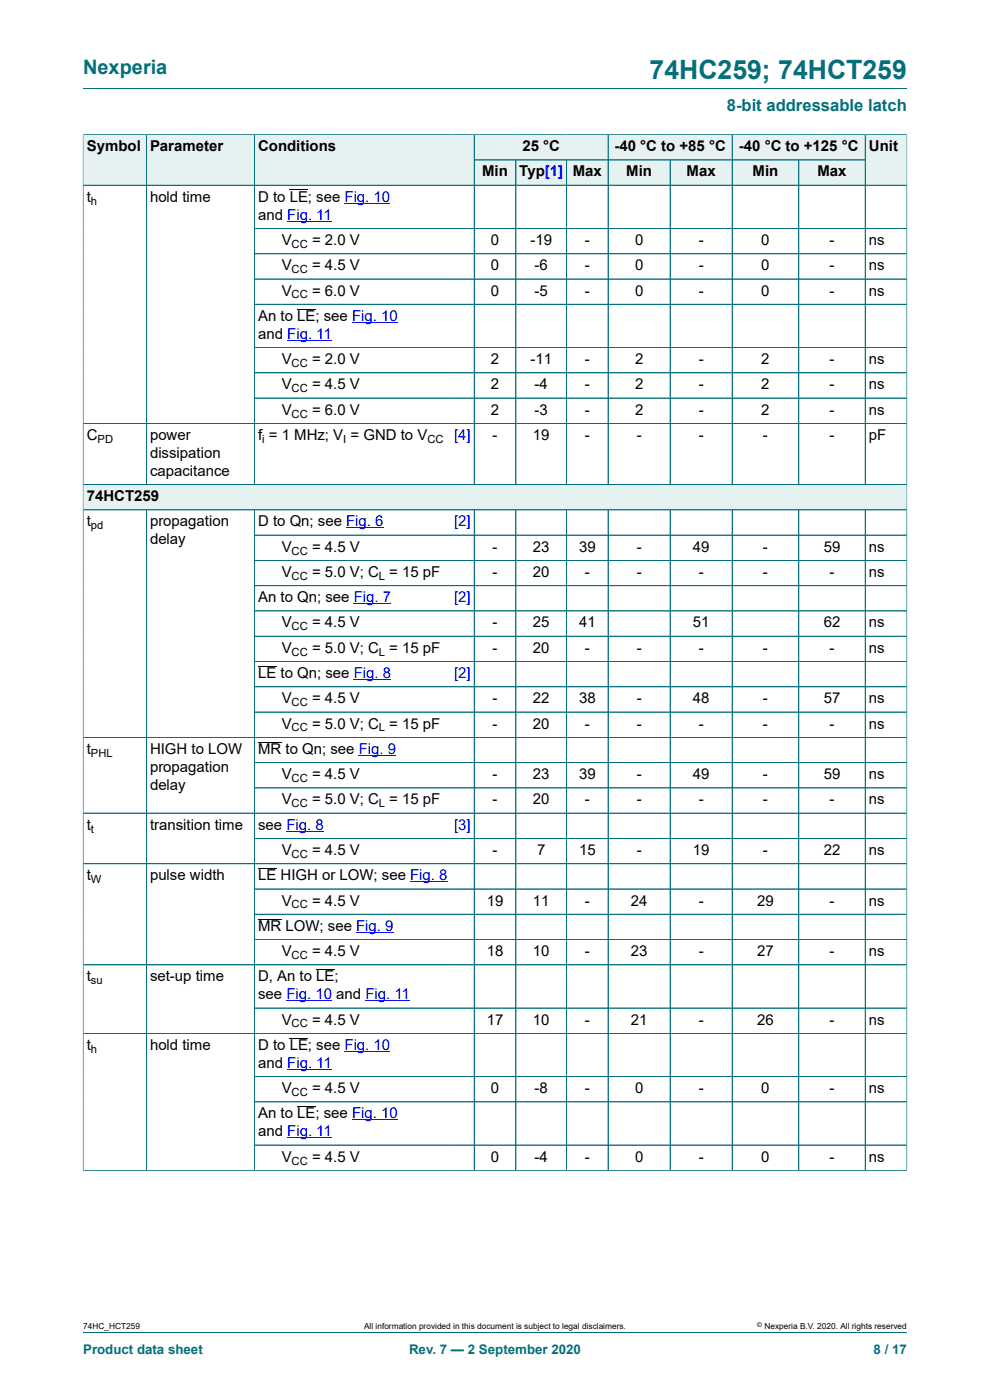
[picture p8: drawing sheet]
<svg xmlns="http://www.w3.org/2000/svg" width="210mm" height="297mm" viewBox="0 0 210 297" stroke-linecap="round" stroke-linejoin="round" font-family="sans-serif">
<defs><g id="words">
<text font-size="5.6" fill="#036f7b" x="137.8" y="16.8">74HC259; 74HCT259</text>
<text font-size="4.2" fill="#036f7b" x="17.6" y="15.6">Nexperia</text>
<text font-size="3.5" fill="#036f7b" x="154.2" y="23.7">8-bit addressable latch</text>
<g font-size="3.2">
<text x="18.4" y="32.1">Symbol</text>
<text x="31.8" y="32.1">Parameter</text>
<text x="54.8" y="32.1">Conditions</text>
<text x="110.8" y="32.1">25 °C</text>
<text x="130.4" y="32.1">-40 °C to +85 °C</text>
<text x="156.7" y="32.1">-40 °C to +125 °C</text>
<text x="184.3" y="32.1">Unit</text>
<text x="102.3" y="37.4">Min</text>
<text x="110.2" y="37.4">Typ[1]</text>
<text x="121.5" y="37.4">Max</text>
<text x="132.9" y="37.4">Min</text>
<text x="145.7" y="37.4">Max</text>
<text x="159.6" y="37.4">Min</text>
<text x="173.4" y="37.4">Max</text>
<text x="18.4" y="42.8">t</text>
<text x="31.8" y="42.8">hold time</text>
<text x="54.8" y="42.8">D to LE; see Fig. 10</text>
<text x="54.8" y="46.6">and Fig. 11</text>
<text x="59.8" y="52">V</text>
<text x="66.2" y="52">= 2.0 V</text>
<text x="104.1" y="52">0</text>
<text x="112.5" y="52">-19</text>
<text x="124.1" y="52">-</text>
<text x="134.7" y="52">0</text>
<text x="148.2" y="52">-</text>
<text x="161.5" y="52">0</text>
<text x="176" y="52">-</text>
<text x="184.3" y="52">ns</text>
<text x="59.8" y="57.3">V</text>
<text x="66.2" y="57.3">= 4.5 V</text>
<text x="104.1" y="57.3">0</text>
<text x="113.4" y="57.3">-6</text>
<text x="124.1" y="57.3">-</text>
<text x="134.7" y="57.3">0</text>
<text x="148.2" y="57.3">-</text>
<text x="161.5" y="57.3">0</text>
<text x="176" y="57.3">-</text>
<text x="184.3" y="57.3">ns</text>
<text x="59.8" y="62.7">V</text>
<text x="66.2" y="62.7">= 6.0 V</text>
<text x="104.1" y="62.7">0</text>
<text x="113.4" y="62.7">-5</text>
<text x="124.1" y="62.7">-</text>
<text x="134.7" y="62.7">0</text>
<text x="148.2" y="62.7">-</text>
<text x="161.5" y="62.7">0</text>
<text x="176" y="62.7">-</text>
<text x="184.3" y="62.7">ns</text>
<text x="54.8" y="68.1">An to LE; see Fig. 10</text>
<text x="54.8" y="71.9">and Fig. 11</text>
<text x="59.8" y="77.2">V</text>
<text x="66.2" y="77.2">= 2.0 V</text>
<text x="104.1" y="77.2">2</text>
<text x="112.5" y="77.2">-11</text>
<text x="124.1" y="77.2">-</text>
<text x="134.7" y="77.2">2</text>
<text x="148.2" y="77.2">-</text>
<text x="161.5" y="77.2">2</text>
<text x="176" y="77.2">-</text>
<text x="184.3" y="77.2">ns</text>
<text x="59.8" y="82.6">V</text>
<text x="66.2" y="82.6">= 4.5 V</text>
<text x="104.1" y="82.6">2</text>
<text x="113.4" y="82.6">-4</text>
<text x="124.1" y="82.6">-</text>
<text x="134.7" y="82.6">2</text>
<text x="148.2" y="82.6">-</text>
<text x="161.5" y="82.6">2</text>
<text x="176" y="82.6">-</text>
<text x="184.3" y="82.6">ns</text>
<text x="59.8" y="88">V</text>
<text x="66.2" y="88">= 6.0 V</text>
<text x="104.1" y="88">2</text>
<text x="113.4" y="88">-3</text>
<text x="124.1" y="88">-</text>
<text x="134.7" y="88">2</text>
<text x="148.2" y="88">-</text>
<text x="161.5" y="88">2</text>
<text x="176" y="88">-</text>
<text x="184.3" y="88">ns</text>
<text x="18.4" y="93.3">C</text>
<text x="31.8" y="93.3">power</text>
<text x="54.8" y="93.3">f = 1 MHz; V = GND to V</text>
<text x="104.5" y="93.3">-</text>
<text x="113" y="93.3">19</text>
<text x="124.1" y="93.3">-</text>
<text x="135.1" y="93.3">-</text>
<text x="148.2" y="93.3">-</text>
<text x="161.8" y="93.3">-</text>
<text x="176" y="93.3">-</text>
<text x="184.3" y="93.3">pF</text>
<text x="31.8" y="97.1">dissipation</text>
<text x="31.8" y="100.9">capacitance</text>
<text x="18.4" y="106.3">74HCT259</text>
<text x="18.4" y="111.7">t</text>
<text x="31.8" y="111.7">propagation</text>
<text x="54.8" y="111.7">D to Qn; see Fig. 6</text>
<text x="31.8" y="115.5">delay</text>
<text x="59.8" y="117">V</text>
<text x="66.2" y="117">= 4.5 V</text>
<text x="104.5" y="117">-</text>
<text x="113" y="117">23</text>
<text x="122.8" y="117">39</text>
<text x="135.1" y="117">-</text>
<text x="147" y="117">49</text>
<text x="161.8" y="117">-</text>
<text x="174.7" y="117">59</text>
<text x="184.3" y="117">ns</text>
<text x="59.8" y="122.4">V</text>
<text x="66.2" y="122.4">= 5.0 V; C = 15 pF</text>
<text x="104.5" y="122.4">-</text>
<text x="113" y="122.4">20</text>
<text x="124.1" y="122.4">-</text>
<text x="135.1" y="122.4">-</text>
<text x="148.2" y="122.4">-</text>
<text x="161.8" y="122.4">-</text>
<text x="176" y="122.4">-</text>
<text x="184.3" y="122.4">ns</text>
<text x="54.8" y="127.8">An to Qn; see Fig. 7</text>
<text x="59.8" y="133.1">V</text>
<text x="66.2" y="133.1">= 4.5 V</text>
<text x="104.5" y="133.1">-</text>
<text x="113" y="133.1">25</text>
<text x="122.8" y="133.1">41</text>
<text x="147" y="133.1">51</text>
<text x="174.7" y="133.1">62</text>
<text x="184.3" y="133.1">ns</text>
<text x="54.8" y="143.8">LE to Qn; see Fig. 8</text>
<text x="59.8" y="138.5">V</text>
<text x="66.2" y="138.5">= 5.0 V; C = 15 pF</text>
<text x="104.5" y="138.5">-</text>
<text x="113" y="138.5">20</text>
<text x="124.1" y="138.5">-</text>
<text x="135.1" y="138.5">-</text>
<text x="148.2" y="138.5">-</text>
<text x="161.8" y="138.5">-</text>
<text x="176" y="138.5">-</text>
<text x="184.3" y="138.5">ns</text>
<text x="59.8" y="149.2">V</text>
<text x="66.2" y="149.2">= 4.5 V</text>
<text x="104.5" y="149.2">-</text>
<text x="113" y="149.2">22</text>
<text x="122.8" y="149.2">38</text>
<text x="135.1" y="149.2">-</text>
<text x="147" y="149.2">48</text>
<text x="161.8" y="149.2">-</text>
<text x="174.7" y="149.2">57</text>
<text x="184.3" y="149.2">ns</text>
<text x="59.8" y="154.6">V</text>
<text x="66.2" y="154.6">= 5.0 V; C = 15 pF</text>
<text x="104.5" y="154.6">-</text>
<text x="113" y="154.6">20</text>
<text x="124.1" y="154.6">-</text>
<text x="135.1" y="154.6">-</text>
<text x="148.2" y="154.6">-</text>
<text x="161.8" y="154.6">-</text>
<text x="176" y="154.6">-</text>
<text x="184.3" y="154.6">ns</text>
<text x="18.4" y="159.9">t</text>
<text x="31.8" y="159.9">HIGH to LOW</text>
<text x="54.8" y="159.9">MR to Qn; see Fig. 9</text>
<text x="31.8" y="163.7">propagation</text>
<text x="31.8" y="167.5">delay</text>
<text x="59.8" y="165.3">V</text>
<text x="66.2" y="165.3">= 4.5 V</text>
<text x="104.5" y="165.3">-</text>
<text x="113" y="165.3">23</text>
<text x="122.8" y="165.3">39</text>
<text x="135.1" y="165.3">-</text>
<text x="147" y="165.3">49</text>
<text x="161.8" y="165.3">-</text>
<text x="174.7" y="165.3">59</text>
<text x="184.3" y="165.3">ns</text>
<text x="59.8" y="170.6">V</text>
<text x="66.2" y="170.6">= 5.0 V; C = 15 pF</text>
<text x="104.5" y="170.6">-</text>
<text x="113" y="170.6">20</text>
<text x="124.1" y="170.6">-</text>
<text x="135.1" y="170.6">-</text>
<text x="148.2" y="170.6">-</text>
<text x="161.8" y="170.6">-</text>
<text x="176" y="170.6">-</text>
<text x="184.3" y="170.6">ns</text>
<text x="18.4" y="176">t</text>
<text x="31.8" y="176">transition time</text>
<text x="54.8" y="176">see Fig. 8</text>
<text x="59.8" y="181.4">V</text>
<text x="66.2" y="181.4">= 4.5 V</text>
<text x="104.5" y="181.4">-</text>
<text x="113.9" y="181.4">7</text>
<text x="122.8" y="181.4">15</text>
<text x="135.1" y="181.4">-</text>
<text x="147" y="181.4">19</text>
<text x="161.8" y="181.4">-</text>
<text x="174.7" y="181.4">22</text>
<text x="184.3" y="181.4">ns</text>
<text x="18.4" y="186.7">t</text>
<text x="31.8" y="186.7">pulse width</text>
<text x="54.8" y="186.7">LE HIGH or LOW; see Fig. 8</text>
<text x="54.8" y="197.5">MR LOW; see Fig. 9</text>
<text x="59.8" y="192.1">V</text>
<text x="66.2" y="192.1">= 4.5 V</text>
<text x="103.2" y="192.1">19</text>
<text x="113" y="192.1">11</text>
<text x="124.1" y="192.1">-</text>
<text x="133.8" y="192.1">24</text>
<text x="148.2" y="192.1">-</text>
<text x="160.6" y="192.1">29</text>
<text x="176" y="192.1">-</text>
<text x="184.3" y="192.1">ns</text>
<text x="59.8" y="202.8">V</text>
<text x="66.2" y="202.8">= 4.5 V</text>
<text x="103.2" y="202.8">18</text>
<text x="113" y="202.8">10</text>
<text x="124.1" y="202.8">-</text>
<text x="133.8" y="202.8">23</text>
<text x="148.2" y="202.8">-</text>
<text x="160.6" y="202.8">27</text>
<text x="176" y="202.8">-</text>
<text x="184.3" y="202.8">ns</text>
<text x="18.4" y="208.2">t</text>
<text x="31.8" y="208.2">set-up time</text>
<text x="54.8" y="208.2">D, An to LE;</text>
<text x="54.8" y="212">see Fig. 10 and Fig. 11</text>
<text x="59.8" y="217.4">V</text>
<text x="66.2" y="217.4">= 4.5 V</text>
<text x="103.2" y="217.4">17</text>
<text x="113" y="217.4">10</text>
<text x="124.1" y="217.4">-</text>
<text x="133.8" y="217.4">21</text>
<text x="148.2" y="217.4">-</text>
<text x="160.6" y="217.4">26</text>
<text x="176" y="217.4">-</text>
<text x="184.3" y="217.4">ns</text>
<text x="18.4" y="222.7">t</text>
<text x="31.8" y="222.7">hold time</text>
<text x="54.8" y="222.7">D to LE; see Fig. 10</text>
<text x="54.8" y="226.5">and Fig. 11</text>
<text x="59.8" y="231.9">V</text>
<text x="66.2" y="231.9">= 4.5 V</text>
<text x="104.1" y="231.9">0</text>
<text x="113.4" y="231.9">-8</text>
<text x="124.1" y="231.9">-</text>
<text x="134.7" y="231.9">0</text>
<text x="148.2" y="231.9">-</text>
<text x="161.5" y="231.9">0</text>
<text x="176" y="231.9">-</text>
<text x="184.3" y="231.9">ns</text>
<text x="54.8" y="237.3">An to LE; see Fig. 10</text>
<text x="54.8" y="241.1">and Fig. 11</text>
<text x="59.8" y="246.4">V</text>
<text x="66.2" y="246.4">= 4.5 V</text>
<text x="104.1" y="246.4">0</text>
<text x="113.4" y="246.4">-4</text>
<text x="124.1" y="246.4">-</text>
<text x="134.7" y="246.4">0</text>
<text x="148.2" y="246.4">-</text>
<text x="161.5" y="246.4">0</text>
<text x="176" y="246.4">-</text>
<text x="184.3" y="246.4">ns</text>
</g>
<g font-size="3.2" fill="#00f">
<text x="96.3" y="93.3">[4]</text>
<text x="96.3" y="111.7">[2]</text>
<text x="96.3" y="127.8">[2]</text>
<text x="96.3" y="143.8">[2]</text>
<text x="96.3" y="176">[3]</text>
</g>
<g font-size="2.8" fill="#036f7b">
<text x="17.6" y="287.2">Product data sheet</text>
<text x="86.8" y="287.2">Rev. 7 — 2 September 2020</text>
<text x="185.3" y="287.2">8 / 17</text>
</g>
<g font-size="2.4">
<text x="19.3" y="43.4">h</text>
<text x="61.9" y="52.6">CC</text>
<text x="61.9" y="58">CC</text>
<text x="61.9" y="63.3">CC</text>
<text x="61.9" y="77.9">CC</text>
<text x="61.9" y="83.2">CC</text>
<text x="61.9" y="88.6">CC</text>
<text x="20.7" y="93.9">PD</text>
<text x="55.6" y="93.9">i</text>
<text x="72.8" y="93.9">I</text>
<text x="90.7" y="93.9">CC</text>
<text x="19.3" y="112.3">pd</text>
<text x="61.9" y="117.6">CC</text>
<text x="61.9" y="123">CC</text>
<text x="80.4" y="123">L</text>
<text x="61.9" y="133.7">CC</text>
<text x="61.9" y="139.1">CC</text>
<text x="80.4" y="139.1">L</text>
<text x="61.9" y="149.8">CC</text>
<text x="61.9" y="155.2">CC</text>
<text x="80.4" y="155.2">L</text>
<text x="19.3" y="160.5">PHL</text>
<text x="61.9" y="165.9">CC</text>
<text x="61.9" y="171.3">CC</text>
<text x="80.4" y="171.3">L</text>
<text x="19.3" y="176.6">t</text>
<text x="61.9" y="182">CC</text>
<text x="19.3" y="187.4">W</text>
<text x="61.9" y="192.7">CC</text>
<text x="61.9" y="203.4">CC</text>
<text x="19.3" y="208.8">su</text>
<text x="61.9" y="218">CC</text>
<text x="19.3" y="223.3">h</text>
<text x="61.9" y="232.5">CC</text>
<text x="61.9" y="247">CC</text>
</g>
<g font-size="1.8">
<text x="17.6" y="282">74HC_HCT259</text>
<text x="77.2" y="282">All information provided in this document is subject to legal disclaimers.</text>
<text x="162.2" y="282">Nexperia B.V. 2020. All rights reserved</text>
</g>
<text font-size="1.4" x="160.6" y="281.6">©</text>
</g></defs>
<path d="M17.6 18.8h174.8M100.6 28.6h28.4v5.3h-28.4z" fill="none" stroke="#036f7b" stroke-width=".21"/>
<path d="M100.7 28.6h28.2v5.3h-28.2z" fill="#e6f1f2"/>
<path d="M129 28.6h26.3v5.3h-26.3z" fill="none" stroke="#036f7b" stroke-width=".21"/>
<path d="M129.1 28.6h26.1v5.3h-26.1z" fill="#e6f1f2"/>
<path d="M155.3 28.6h28.2v5.3h-28.2z" fill="none" stroke="#036f7b" stroke-width=".21"/>
<path d="M155.4 28.6h28.1v5.3h-28.1z" fill="#e6f1f2"/>
<path d="M17.6 28.5v10.8h13.4v-10.7h-13.4" fill="none" stroke="#036f7b" stroke-width=".21"/>
<path d="M17.7 28.6h13.3v10.6h-13.3z" fill="#e6f1f2"/>
<path d="M31 28.6h23v10.7h-23z" fill="none" stroke="#036f7b" stroke-width=".21"/>
<path d="M31.1 28.6h22.8v10.6h-22.8z" fill="#e6f1f2"/>
<path d="M54 28.6h46.6v10.7h-46.6z" fill="none" stroke="#036f7b" stroke-width=".21"/>
<g fill="#e6f1f2">
<path d="M54 28.6h46.5v10.6h-46.5z"/>
<path d="M100.7 34h8.7v5.2h-8.7z"/>
</g>
<path d="M100.6 33.9h8.8v5.4h-8.8z" fill="none" stroke="#036f7b" stroke-width=".21"/>
<path d="M109.5 34h10.6v5.2h-10.6z" fill="#e6f1f2"/>
<path d="M109.4 33.9h10.8v5.4h-10.8z" fill="none" stroke="#036f7b" stroke-width=".21"/>
<path d="M120.3 34h8.6v5.2h-8.6z" fill="#e6f1f2"/>
<path d="M120.2 33.9h8.8v5.4h-8.8z" fill="none" stroke="#036f7b" stroke-width=".21"/>
<path d="M129.1 34h13v5.2h-13z" fill="#e6f1f2"/>
<path d="M129 33.9h13.2v5.4h-13.2z" fill="none" stroke="#036f7b" stroke-width=".21"/>
<path d="M142.2 34h13v5.2h-13z" fill="#e6f1f2"/>
<path d="M142.2 33.9h13.1v5.4h-13.1z" fill="none" stroke="#036f7b" stroke-width=".21"/>
<path d="M155.4 34h14v5.2h-14z" fill="#e6f1f2"/>
<path d="M155.3 33.9h14.1v5.4h-14.1z" fill="none" stroke="#036f7b" stroke-width=".21"/>
<path d="M169.5 34h14v5.2h-14z" fill="#e6f1f2"/>
<path d="M192.4 28.5v10.8h-23v-5.4h14.1M192.4 28.6h-8.9v10.7" fill="none" stroke="#036f7b" stroke-width=".21"/>
<path d="M183.6 28.6h8.7v10.6h-8.7z" fill="#e6f1f2"/>
<g fill="none" stroke="#036f7b" stroke-width=".21">
<path d="M17.6 39.3h174.8v68.9h-174.8zM31 39.3v63.5M54 39.3v63.5M100.6 39.3v63.5M109.4 39.3v63.5M120.2 39.3v63.5M129 39.3v63.5M142.2 39.3v63.5M155.3 39.3v63.5M169.4 39.3v63.5M183.5 39.3v63.5M54 48.5h138.4"/>
<path d="M54 53.8h138.4M54 59.2h138.4M54 64.6h138.4M54 73.7h138.4M54 79.1h138.4M17.6 89.8h174.8M54 84.5h138.4M17.6 102.8h174.8"/>
</g>
<path d="M61.4 40.3h3.9M63 65.6h3.9" fill="none" stroke="#000" stroke-width=".21"/>
<path d="M60.9 46.9h9.5M73.1 43.1h9.7M60.9 72.2h9.5M74.7 68.4h9.7" fill="none" stroke="#00f" stroke-width=".21"/>
<path d="M17.7 102.9h174.6v5.2h-174.6z" fill="#e6f1f2"/>
<g fill="none" stroke="#036f7b" stroke-width=".21">
<path d="M17.6 28.6v219.8M17.7 28.6h174.6M17.7 39.3h174.6M31 28.6v74.1M54 28.6v74.1M100.6 28.6v74.1M100.7 33.9h82.8M109.4 34v68.7M120.2 34v68.7M129 28.6v74.1M142.2 34v68.7M155.3 28.6v74.1"/>
<path d="M169.4 34v68.7M183.5 28.6v74.1M192.4 28.6v219.8M54 59.2h138.3M192.3 48.5h-138.3M192.3 53.8h-138.3M54 64.6h138.3M54 73.7h138.3M54 79.1h138.3M17.7 89.8h174.6M192.3 84.5h-138.3M17.6 108.2h174.8"/>
<path d="M31 108.2v140.1M54 113.5h138.4M54 118.9h138.4M54 108.2v140.1M100.6 108.2v140.1M109.4 108.2v140.1M120.2 108.2v140.1M129 108.2v140.1M142.2 108.2v140.1M155.3 108.2v140.1M169.4 108.2v140.1M183.5 108.2v140.1"/>
<path d="M192.3 102.8h-174.6M54 124.2h138.4M54 129.6h138.4M54 135h138.4M54 140.3h138.4M54 145.7h138.4M54 151.1h138.4M192.4 156.4h-174.8M17.6 172.5h174.8M54 161.8h138.4M54 167.1h138.4M54 177.9h138.4"/>
<path d="M54 188.6h138.4M54 194h138.4M54 199.3h138.4M192.4 183.2h-174.8M54 213.9h138.4M192.4 204.7h-174.8M192.4 219.2h-174.8M54 228.4h138.4M54 233.8h138.4M17.6 248.3h174.8M54 242.9h138.4M17.6 282.6h174.8"/>
</g>
<g fill="none" stroke="#00f" stroke-width=".21">
<path d="M73.4 112h8M75 128.1h8M75 144.2h8M60.7 176.3h8M76.1 160.3h7.9M75.6 197.8h7.9M87 187.1h7.9M60.7 212.3h9.7M77.5 212.3h9.5M60.9 226.9h9.5M73.1 223.1h9.7M74.7 237.6h9.7"/>
<path d="M60.9 241.4h9.5"/>
</g>
<path d="M54.8 141.3h3.8M54.8 157.4h4.9M54.8 184.2h3.8M54.8 195h4.9M67.1 205.7h3.9M61.4 220.2h3.9M63 234.8h3.9" fill="none" stroke="#000" stroke-width=".21"/>
<use href="#words"/>
</svg>
